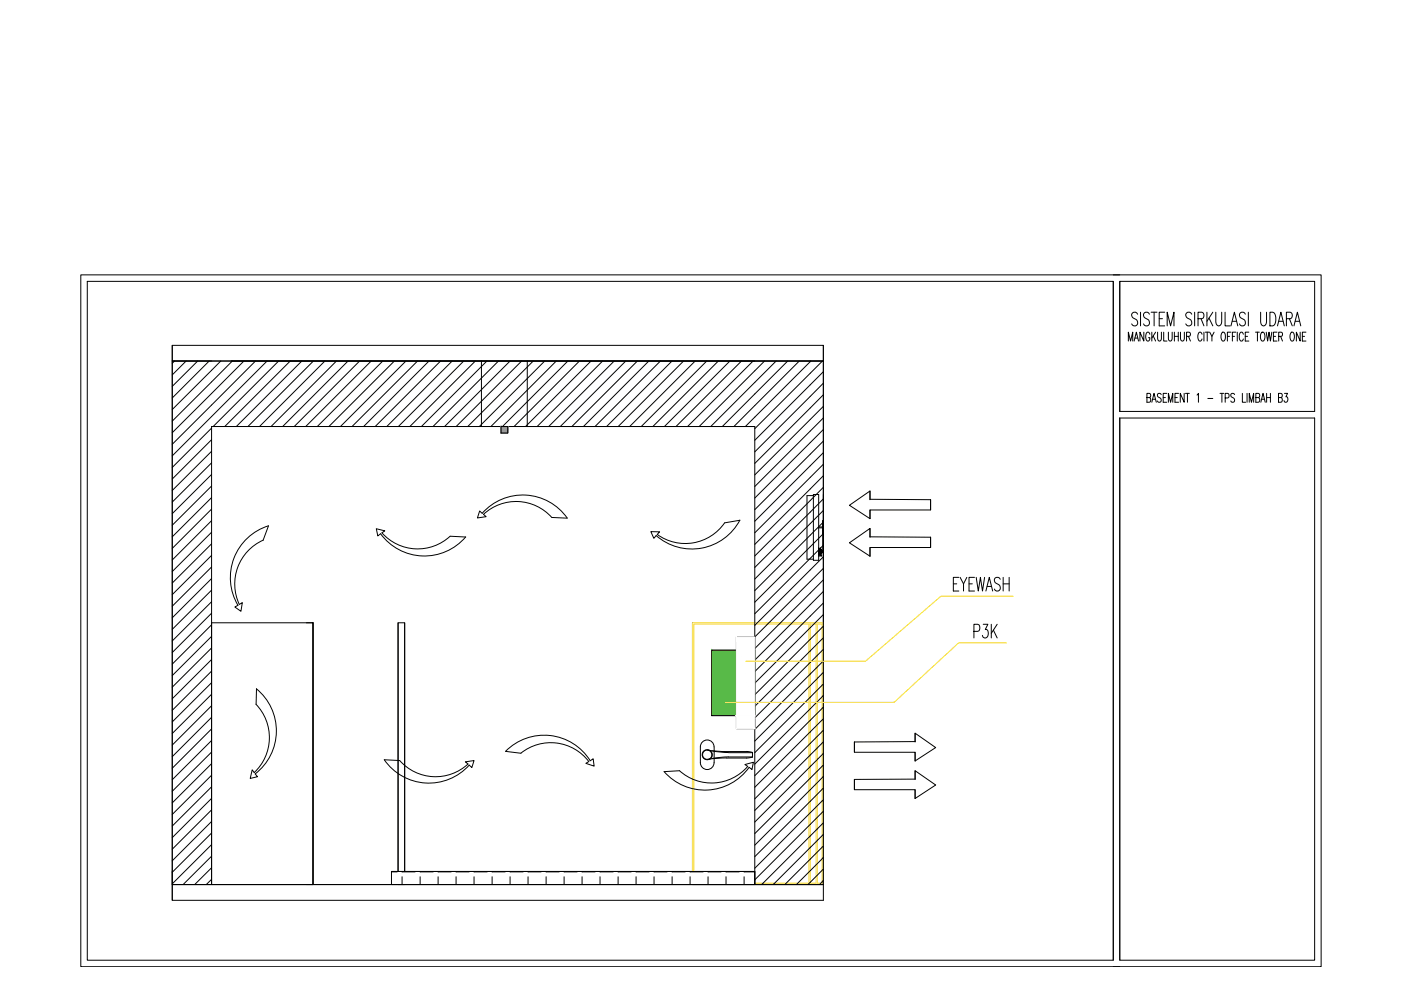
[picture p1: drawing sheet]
<svg xmlns="http://www.w3.org/2000/svg" width="297mm" height="210mm" viewBox="0 0 297 210" stroke-linecap="round" stroke-linejoin="round" font-family="sans-serif">
<defs><g id="words">
<text font-size="6.2" x="205.7" y="136.5">P3K</text>
</g></defs>
<!-- layer: 0 -->
<g fill="none" stroke="#000" stroke-width=".21">
<path d="M18.5 59.7h217.5v143.9h-217.5zM236 58.3h44.1v146.7h-44.1M236 59.7v143.9M237.4 58.3h-220.3v146.7h220.3M237.4 59.7h41.3v27.5h-41.3zM237.4 59.7v27.5M36.5 73.2h138.1v3.3h-138.1zM36.5 76.5h138.1M36.5 73.2v117.7M37 76.5l-.5 .5M39.5 76.5l-3 3M41.9 76.5l-5.4 5.4"/>
<path d="M44.4 76.5l-7.9 7.9M44.9 76.5h-8.4v111h8.4v-97.1h115.1v97.1h14.6v-111h-2.8M46.8 76.5l-10.3 10.3M49.3 76.5l-12.8 12.8M51.7 76.5l-15.2 15.2M54.2 76.5l-17.7 17.7M56.6 76.5l-20.1 20.2M59.1 76.5l-13.9 13.9M61.5 76.5l-13.8 13.9M64 76.5l-13.9 13.9M66.4 76.5l-13.8 13.9M68.9 76.5l-13.9 13.9"/>
<path d="M71.3 76.5l-13.8 13.9M73.8 76.5l-13.9 13.9M76.2 76.5l-13.8 13.9M78.7 76.5l-13.9 13.9M81.2 76.5l-13.9 13.9M83.6 76.5l-13.9 13.9M86.1 76.5l-13.9 13.9M88.5 76.5l-13.9 13.9M91 76.5l-13.9 13.9M93.4 76.5l-13.8 13.9M95.9 76.5l-13.9 13.9M98.3 76.5l-13.8 13.9"/>
<path d="M100.8 76.5l-13.9 13.9M102.1 76.5v13.9M103.2 76.5l-13.8 13.9M105.7 76.5l-13.9 13.9M108.1 76.5l-13.8 13.9M110.6 76.5l-13.9 13.9M111.8 76.5v13.9M113.1 76.5l-13.9 13.9M115.5 76.5l-13.9 13.9M117.9 76.5l-13.8 13.9M120.4 76.5l-13.9 13.9M122.9 76.5l-13.9 13.9"/>
<path d="M125.3 76.5l-13.9 13.9M127.8 76.5l-13.9 13.9M130.2 76.5l-13.9 13.9M132.7 76.5l-13.9 13.9M135.1 76.5l-13.9 13.9M137.6 76.5l-13.9 13.9M140 76.5l-13.8 13.9M142.5 76.5l-13.9 13.9M144.9 76.5l-13.8 13.9M147.4 76.5l-13.9 13.9M149.8 76.5l-13.8 13.9M152.3 76.5l-13.9 13.9"/>
<path d="M154.8 76.5l-13.9 13.9M157.2 76.5l-13.9 13.9M159.7 76.5l-13.9 13.9M162.1 76.5l-13.9 13.9M164.6 76.5l-13.9 13.9M167 76.5l-13.9 13.9M169.5 76.5l-13.9 13.9M171.9 76.5l-13.9 13.9M174.4 76.5l-14.4 14.4M174.6 73.2v117.7h-138.1v-3.4h138.1h-138.1M174.6 78.8l-14.6 14.6M239.2 72.3v-1.9l.5 1.9 .5-1.9v1.9"/>
<path d="M240.5 72.3l.4-1.9 .5 1.9M240.6 71.7h.6M241.2 66.6a.67 .67 0 0 0-1.1-.3 .67 .67 0 0 0 .2 1.1l.5 .3a.7 .7 0 0 1 .3 1.2 .7 .7 0 0 1-1.2-.2M241.8 66.2v2.9M242.5 70.4v1.9l-.8-1.9v1.9M243.7 66.6a.66 .66 0 0 0-1.1-.3 .66 .66 0 0 0 .2 1.1l.5 .3a.72 .72 0 0 1 .4 1 .72 .72 0 0 1-1.1 .2l-.1-.2M243.8 70.9a.4 .4 0 0 0-.2-.4 .4 .4 0 0 0-.5 0 1.44 1.44 0 0 0 .2 1.8 .5 .5 0 0 0 .5-.7h-.3M244.1 66.2h1.2M244.2 70.4v1.9M244.5 71.2l.5 1.1M244.7 66.2v2.9M245 70.4l-.8 1.3"/>
<path d="M245.4 70.4v1.4l.4 .5 .4-.3v-1.6M245.8 67.6h.7M246.7 70.4v1.9h.7M246.9 66.2h-1.1v2.9h1.1M247.5 69.1v-2.9l.7 2.9 .7-2.9v2.9M247.7 70.4l.1 1.6 .3 .3 .3-.1 .1-.4v-1.4M249 70.4v1.9M249 71.3h.8M249.8 70.4v1.9M250.3 70.4v1.4l.2 .4 .1 .1 .3-.1 .2-.4v-1.4M251.6 71.3l.7-.1 .1-.2-.1-.5-.7-.1v1.9M252 71.3l.4 1"/>
<path d="M252.7 66.6a.67 .67 0 0 0-1.1-.3 .67 .67 0 0 0 .2 1.1l.5 .3a.7 .7 0 0 1 .2 1.2 .7 .7 0 0 1-1.1-.2M253.3 66.2v2.9M254 67.6h.8a.75 .75 0 0 0 .5-.7 .75 .75 0 0 0-.5-.7h-.8v2.9M254.6 67.6l.7 1.5M254.9 70.9l-.3-.5a.92 .92 0 0 0-.6 1.5 .4 .4 0 0 0 .2 .3 .4 .4 0 0 0 .5 0l.2-.3M255.3 70.4v1.9M255.6 70.4h.8M255.9 66.2v2.9M256 70.4v1.9M256.3 67.4l.8 1.7M256.5 70.4l.4 .9v1M257.1 66.2l-1.2 1.9"/>
<path d="M257.4 70.4l-.5 .9M257.8 66.2v2.1a.72 .72 0 0 0 .7 .8l.4-.4 .1-.4v-2.1M259.1 70.5l.1-.1a1.08 1.08 0 0 1 .4 1.8l-.1 .1a.92 .92 0 0 1-.6-1.4zM259.7 66.2v2.9h1.1M260.2 71.3h.5M261 69.1l.7-2.9 .7 2.9M261 70.4h-.8v1.9M261.3 68.1h.9M261.3 71.3h.5M262 70.4h-.7v1.9M262.3 70.4v1.9M263.6 70.9a.4 .4 0 0 0-.2-.4 .4 .4 0 0 0-.4 0 1.48 1.48 0 0 0 .1 1.8 .44 .44 0 0 0 .5-.4"/>
<path d="M264 71.3h.5M264 66.6a.66 .66 0 0 0-1-.3 .66 .66 0 0 0 .2 1.1l.5 .3a.72 .72 0 0 1 .3 1 .72 .72 0 0 1-1 .2l-.2-.2M264.7 66.2v2.9M264.8 70.4h-.8v1.9h.8M266.2 70.4h.8M266.6 70.4v1.9M267.3 66.2v2.1l.2 .6 .3 .2a.72 .72 0 0 0 .7-.8v-2.1M267.5 70.5l.1-.1a.92 .92 0 0 1 .5 1.5 .41 .41 0 0 1-.2 .4 .41 .41 0 0 1-.4-.1l-.3-.6zM268.5 70.4l.3 1.9 .3-1.9 .3 1.9 .2-1.9M269.2 66.2h.7a1.91 1.91 0 0 1 0 2.9h-.7zM270 71.3h.5M270.7 70.4h-.7v1.9h.7"/>
<path d="M270.9 69.1l.7-2.9 .7 2.9M271.1 71.3l.7-.1v-.7l-.7-.1v1.9M271.1 68.1h.9M271.5 71.3l.4 1M272.7 67.6h.8a.75 .75 0 0 0 .5-.7 .75 .75 0 0 0-.5-.7h-.8v2.9M273.4 67.6l.6 1.5M273.7 70.5l.2-.1a.82 .82 0 0 1 .5 1.2v.3a.4 .4 0 0 1-.2 .3 .4 .4 0 0 1-.5 0l-.2-.6zM274.3 69.1l.8-2.9 .7 2.9M274.6 68.1h.9M275.7 70.4v1.9l-.8-1.9v1.9M276.1 71.3h.5M276.9 70.4h-.8v1.9h.8"/>
<path d="M44.9 90.8l-8.4 8.3M44.9 93.2l-8.4 8.4M44.9 95.7l-8.4 8.3M44.9 98.1l-8.4 8.4M106.2 90.4v1.4h1.4v-1.4M174.6 81.2l-14.6 14.6M174.6 83.7l-14.6 14.6M174.6 86.2l-14.6 14.5M174.6 88.6l-14.6 14.6M174.6 91.1l-14.6 14.5M174.6 93.5l-14.6 14.6M174.6 96l-14.6 14.5"/>
<path d="M174.6 98.4l-14.6 14.6M237.4 88.6h41.3v115h-41.3zM237.4 88.6v115M243.2 84.3l.7-.1v-.7l-.7-.1v1.9l.7-.1 .1-.5-.3-.4M244.2 85.3l.5-1.9 .5 1.9M244.4 84.7h.6M246.2 83.7a.43 .43 0 0 0-.7-.2 .43 .43 0 0 0 .1 .7l.5 .3 .1 .5a.42 .42 0 0 1-.4 .3 .42 .42 0 0 1-.4-.3M246.6 84.3h.5M247.4 83.4h-.8v1.9h.8M247.7 85.3v-1.9l.5 1.9 .5-1.9v1.9M249.1 84.3h.5M249.9 83.4h-.8v1.9h.8"/>
<path d="M251.1 83.4v1.9l-.9-1.9v1.9M251.3 83.4h.9M251.8 83.4v1.9M253.8 83.8l.3-.4v1.9M256.1 84.5h1M258.7 83.4h.8M259.1 83.4v1.9M259.8 84.4l.7-.1 .1-.3-.1-.5-.7-.1v1.9M261.8 83.7a.43 .43 0 0 0-.8-.2 .43 .43 0 0 0 .2 .7l.4 .3 .2 .5a.42 .42 0 0 1-.4 .3 .42 .42 0 0 1-.5-.3M263.4 83.4v1.9h.7M264.4 83.4v1.9M264.9 85.3v-1.9l.4 1.9 .5-1.9v1.9"/>
<path d="M266.3 84.3l.7-.1 .1-.3-.1-.4-.7-.1v1.9h.5l.2-.2 .1-.4-.3-.4M267.3 85.3l.5-1.9 .5 1.9M267.5 84.7h.6M268.5 84.3h.9M268.5 83.4v1.9M269.4 83.4v1.9M271.1 84.3l.7-.1v-.7l-.7-.1v1.9l.7-.1 .1-.5-.3-.4M272.3 83.4h.7l-.4 .7a.56 .56 0 0 1 .4 .7 .56 .56 0 0 1-.7 .4l-.1-.3M44.9 100.6l-8.4 8.3M44.9 103l-8.4 8.4M44.9 105.5l-8.4 8.3M44.9 107.9l-8.4 8.4"/>
<path d="M44.9 110.4l-8.4 8.3M44.9 112.8l-8.4 8.4M44.9 117.8l-8.4 8.3M44.9 115.3l-8.4 8.3M52.5 114.1a11.5 11.5 0 0 1 4.4-2.6l-1.1 3a10.2 10.2 0 0 0-5.1 13.7l.7-.4-.3 1.8-1.3-.9 .6-.4a11.5 11.5 0 0 1 2.1-14.2zM79.8 112.1l1.8 .5-.6 .4a10.2 10.2 0 0 0 14.5 .7l3.2 .1a11.5 11.5 0 0 1-18-.6l-.6 .4zM102.2 108.8a11.5 11.5 0 0 1 18.1 1M102.2 108.8l-.5-.5-.5 1.5 1.9-.3-.6-.4M102.5 109.1a10.1 10.1 0 0 1 14.5 .6l3.3 .2M153.6 110.9a10.1 10.1 0 0 1-14.3 2.4l.6-.5-1.9-.1 .6 1.4 .5-.5M156.9 110.3a11.5 11.5 0 0 1-17.8 3.2M156.9 110.3l-3.3 .6"/>
<path d="M174.6 100.9l-14.6 14.5M174.6 103.3l-14.6 14.6M174.6 105.8l-14.6 14.5M174.6 108.2l-14.6 14.6M174.6 110.7l-14.6 14.5M174.6 113.1l-14.6 14.6M174.6 115.6l-14.6 14.5M174.6 118.1l-14.6 14.5M184.5 104.1v1.8M184.5 108.1v1.9M184.5 112v1.9M184.5 116.1v1.8"/>
<path d="M197.3 105.9v2.2h-12.8v1.9M197.3 105.9h-12.8v-1.8l-4.4 3 4.4 2.9M197.3 113.9v2.2h-12.8v1.8M197.3 113.9l-12.8-.1v-1.8l-4.4 3.1 4.4 2.8M197.3 105.9v2.2M197.3 113.9v2.2M44.9 132h21.5v55.5h-21.5zM44.9 120.2l-8.4 8.3M44.9 122.7l-8.4 8.3M44.9 127.6l-8.4 8.3M44.9 130l-8.4 8.4M44.9 134.9l-8.4 8.3"/>
<path d="M44.9 137.4l-8.4 8.3M44.9 125.1l-8.4 8.3M44.9 132.5l-8.4 8.3M44.9 139.8l-8.4 8.4M65 132h1.4v55.5h-1.4M66.4 132v55.5M84.4 132v52.8v-52.8h1.4v52.8v-52.8M146.8 132v52.8M150.9 137.8h9.1v13.9h-9.1zM156.1 135.1h3.9v19.4h-3.9zM174.6 120.5l-14.6 14.6M174.6 122.9l-14.6 14.6"/>
<path d="M174.6 125.4l-14.6 14.6M174.6 127.9l-14.6 14.5M174.6 130.3l-14.6 14.6M174.6 132.8l-14.6 14.5M174.6 135.2l-14.6 14.6M174.6 137.7l-14.6 14.5M202.1 123.8h.7M203.3 122.4h-1.2v2.9h1.2M203.6 122.4l.7 1.4v1.5M205 122.4l-.7 1.4M205.5 123.8h.6M206.6 122.4h-1.1v2.9h1.1"/>
<path d="M207 122.4l.4 2.9 .5-2.9 .4 2.9 .5-2.9M209 125.3l.7-2.9 .8 2.9M209.3 124.3h.9M212.1 122.8a.67 .67 0 0 0-1.1-.2 .67 .67 0 0 0 .2 1.1 1.04 1.04 0 0 1 .9 1.2 .66 .66 0 0 1-.6 .4 .66 .66 0 0 1-.7-.4M212.7 123.8h1.3M212.7 122.4v2.9M214 122.4v2.9M44.9 144.7l-8.4 8.4M44.9 147.2l-8.4 8.3M44.9 154.5l-8.4 8.4M44.9 142.3l-8.4 8.3M44.9 149.6l-8.4 8.4"/>
<path d="M44.9 152.1l-8.4 8.3M44.9 157l-8.4 8.3M44.9 159.5l-8.4 8.3M54.4 146a11.5 11.5 0 0 1-.3 18.1l.5 .6-1.5 .3 .4-1.8 .4 .6a10.2 10.2 0 0 0 .4-14.5zM107.2 159.3a11.5 11.5 0 0 1 17.9 2l.7-.4 .2 1.5-1.8-.6 .6-.3a10.1 10.1 0 0 0-14.3-1.8l-3.3-.4M174.6 140.1l-14.6 14.6M174.6 142.6l-14.6 14.5M174.6 145l-14.6 14.6M174.6 147.5l-14.6 14.5M174.6 149.9l-14.6 14.6M174.6 152.4l-14.6 14.5M174.6 154.8l-14.6 14.6"/>
<path d="M174.6 157.3l-14.6 14.5M174.6 159.8l-14.6 14.5M181.2 157.3v2.2h12.8v1.8M181.2 157.3l12.8-.1v-1.7l4.4 3-4.4 2.8M181.2 157.3v2.2M194 155.5v1.8M194 159.5v1.8M44.9 164.4l-8.4 8.3M44.9 171.7l-8.4 8.4M44.9 174.2l-8.4 8.3M44.9 161.9l-8.4 8.3M44.9 166.8l-8.4 8.3"/>
<path d="M44.9 169.3l-8.4 8.3M44.9 176.6l-8.4 8.3M44.9 179.1l-8.4 8.3M81.5 161.1l3.2 .2a10.2 10.2 0 0 0 14.5 .7l-.5-.5 1.8-.2-.5 1.4-.5-.5a11.5 11.5 0 0 1-18-1.1zM158.8 162.7a11.5 11.5 0 0 1-18 .9M158.8 162.7l.6 .5 .3-1.6-1.8 .5 .6 .4a10.1 10.1 0 0 1-14.4 .9l-3.3 .2M174.6 162.2l-14.6 14.5M174.6 164.6l-14.6 14.6M174.6 167.1l-14.6 14.5M174.6 169.6l-14.6 14.5M174.6 172l-14.6 14.5M174.6 174.5l-13.1 13"/>
<path d="M174.6 176.9l-10.7 10.6M174.6 179.4l-8.2 8.1M181.2 165.3v2.1h12.8v1.9M181.2 165.3l12.8-.1v-1.8l4.4 3-4.4 2.9M181.2 165.3v2.1M194 163.4v1.9M194 167.4v1.9M36.5 184.8v2.7h138.1v-2.7M44.9 181.5l-6.1 6M44.9 184l-3.6 3.5M44.9 186.4l-1.2 1.1M83 184.8h77v2.7h-77z"/>
<path d="M83 184.8h63.8M83 184.9h1.2M85.2 184.8l2.8 .1M85.2 185.9v1.6M89.1 184.8l2.7 .1M89.1 185.9v1.6M92.9 184.8l2.8 .1M92.9 185.9v1.6M96.7 184.8l2.8 .1M96.7 185.9v1.6M100.5 184.8l2.8 .1M100.5 185.9v1.6"/>
<path d="M104.3 184.8l2.8 .1M104.3 185.9v1.6M108.1 184.8l2.8 .1M108.1 185.9v1.6M112 184.8l2.7 .1M112 185.9v1.6M115.8 184.8l2.8 .1M115.8 185.9v1.6M119.6 184.8l2.8 .1M119.6 185.9v1.6M123.4 184.8l2.8 .1M123.4 185.9v1.6"/>
<path d="M127.2 184.8l2.8 .1M127.2 185.9v1.6M131 184.8l2.8 .1M131 185.9v1.6M134.9 184.8l2.7 .1M134.9 185.9v1.6M138.7 184.8l2.7 .1M138.7 185.9v1.6M142.5 184.8l2.8 .1M142.5 185.9v1.6M146.3 184.8l2.8 .1M146.3 185.9v1.6"/>
<path d="M146.8 184.8h13.2v2.7h-13.2M150.1 184.8l2.8 .1M150.1 185.9v1.6M153.9 184.8l2.8 .1M153.9 185.9v1.6M157.8 184.8l2.2 .1M157.8 185.9v1.6M174.6 181.8l-5.7 5.7M174.6 184.3l-3.3 3.2M174.6 186.7l-.9 .8"/>
</g>
<path d="M171.8 132.3h1.2v55h-1.2M171.8 132v55.5M173.3 132.3h1v55h-1zM146.8 184.8v-52.8h27.8v55.5h-27.8M147.1 184.8v-52.5h24.4v55h-11.5" fill="none" stroke="#f8d731" stroke-width=".21"/>
<!-- layer: 001_Dark_1 5 -->
<g fill="none" stroke="#000" stroke-width=".21">
<path d="M148.5 158.3a1.45 1.45 0 0 1 1.4-1.4 1.45 1.45 0 0 1 1.5 1.4M148.5 158.4v3.3a1.45 1.45 0 0 0 1.4 1.5 1.45 1.45 0 0 0 1.5-1.5M149.3 159.3a1.31 1.31 0 0 1 1.3-.2l2.9 .2 5.4 .1 .6 .1v1l-1.2 .2h-4.8l-2.9 .2a1.08 1.08 0 0 1-1.3-.1 1.08 1.08 0 0 1-.2-1.3zM150.1 159.1l.3 .1M150.5 159.2l.2 .2M150.7 159.3a1.06 1.06 0 0 0-1.5-.1 1.06 1.06 0 0 0-.1 1.5 1.06 1.06 0 0 0 1.4 .2M150.7 159.3l.2 .3M150.8 159.5l.1 .3M150.9 159.9v.3M150.9 159.2l3.6 .4M150.9 159.7l.1 .3M151.4 158.4v1.2"/>
<path d="M151.4 159.7v.3M154.5 159.6h5M150.4 160.9l-.3 .1M150.7 160.8l-.2 .2M150.7 160.7l-.2 .2M150.9 160.3l-.1 .3M150.9 160.5l-.2 .2M151 160.1l-.1 .3M151.4 160.1v.3M151.4 160.5v1.2M159.5 160.5h-5.6l-3 .3"/>
</g>
<!-- layer: Edges -->
<g fill="none" stroke="#000" stroke-width=".21">
<path d="M172.5 105.1h-1.4v13.5h1.4M172.5 104.8h1.1v14h-1.1zM173.6 116.3h.1M173.6 117.1h.3M173.6 116.9h.3M173.6 116.8h.3M173.6 117.3h.3M173.6 117.2h.3M173.6 116.3l.3 .1M173.6 117.5h.3M173.6 116.3l.3 .2M173.6 116.4l.2 .1"/>
<path d="M173.6 116.6h.3M173.6 117h.3M173.6 116.7h.3M173.6 117.4h.3M173.6 117.7h.6v.2h-.6M173.6 111.7h.8M173.6 111.9h.8M173.8 116.6h.1M173.8 116.7v.1M173.8 116.8v.1M173.8 117h.1M173.8 117.1h.1"/>
<path d="M173.8 117.2h.1M173.8 117.3h.1M173.8 116.5h.1M173.8 116.5l-.2 .1M173.9 116.5h.1M173.9 116.4h.1M173.9 117.7v-1.5l.1 1.5M174 116.3l.2 .2v1l-.2 .1M174.2 117.3h.1M174.2 116.6h.1M174.2 116.9h.2M174.2 117.1h.3"/>
<path d="M174.2 117.1h.1M174.4 110.4h.1M174.4 113.2h.1M174.4 111.7v.3M174.4 117.2h.1M174.4 116.8h.1M174.5 110.5h.1M174.5 112.5h.1M174.5 110.4l-.1 6.8M174.5 117.1h.1M174.5 110.4h.1M174.5 113.2h.1"/>
<path d="M174.5 117l-.3 .1M174.5 117.2h.1M174.5 110.4l.1 6.8M174.5 116.8h.1"/>
</g>
<!-- layer: 0 -->
<g fill="none" stroke="#939598" stroke-width=".21">
<path d="M106.2 90.4h.1M106.2 90.5h.1M106.2 90.5l.1-.1-.1 .1M106.2 90.5l.2-.1zM106.2 90.6l.2-.2-.2 .2M106.2 90.6l.2-.2zM106.2 90.6l.3-.2-.3 .2M106.2 90.7l.3-.3zM106.2 90.7l.4-.3-.4 .3M106.2 90.7l.4-.3zM106.2 90.8l.4-.4-.4 .4M106.2 90.9l.5-.5-.5 .5"/>
<path d="M106.2 90.9l.5-.5zM106.2 90.9l.6-.5-.6 .5M106.2 90.9l.6-.5zM106.2 91l.6-.6-.6 .6M106.2 91l.6-.6zM106.2 91.1l.7-.7-.7 .7M106.2 91.1l.8-.7-.8 .7M106.2 91.2l.8-.8zM106.2 91.2l.8-.8-.8 .8M106.2 91.3l.9-.9-.9 .9M106.2 91.3l.9-.9zM106.2 91.3l1-.9-1 .9"/>
<path d="M106.2 91.3l1-.9zM106.2 91.4l1-1-1 1M106.2 91.5l1.1-1.1-1.1 1.1M106.2 91.5l1.1-1.1zM106.2 91.5l1.2-1.1-1.2 1.1M106.2 91.6l1.2-1.2zM106.2 91.6l1.2-1.2-1.2 1.2M106.2 91.7l1.3-1.3-1.3 1.3M106.2 91.7l1.3-1.3zM106.2 91.7l1.4-1.3-1.4 1.3M106.2 91.8l1.4-1.4-1.4 1.4M106.3 91.8l1.3-1.3-1.3 1.3"/>
<path d="M106.3 91.8l1.3-1.3zM106.3 90.4l-.1 .1M106.4 91.8l1.2-1.3zM106.4 90.4l-.2 .2M106.4 91.8l1.2-1.2-1.2 1.2M106.4 91.8l1.2-1.2zM106.5 90.4l-.3 .2M106.5 91.8l1.1-1.1-1.1 1.1M106.5 91.8l1.1-1.1zM106.5 90.4l-.3 .3M106.6 91.8l1-1.1zM106.6 90.4l-.4 .4"/>
<path d="M106.6 91.8l1-1-1 1M106.6 90.4l-.4 .4zM106.6 91.8l1-1zM106.7 90.4l-.5 .4M106.7 91.8l.9-.9-.9 .9M106.7 91.8l.9-.9zM106.7 90.4l-.5 .5M106.8 91.8l.8-.9zM106.8 90.4l-.6 .6M106.8 91.8l.8-.8-.8 .8M106.8 91.8l.8-.8zM106.9 90.4l-.7 .6"/>
<path d="M106.9 91.8l.7-.7-.7 .7M106.9 91.8l.7-.7zM106.9 90.4l-.7 .7M107 91.8l.6-.7zM107 90.4l-.8 .8M107 91.8l.6-.6-.6 .6M107 91.8l.6-.6zM107.1 90.4l-.9 .8M107.1 91.8l.5-.5zM107.1 90.4l-.9 .9M107.1 91.8l.5-.5-.4 .5M107.2 91.8l.4-.5z"/>
<path d="M107.2 90.4l-1 1M107.2 90.4l-1 1zM107.2 91.8l.4-.4-.4 .4M107.2 91.8l.4-.4zM107.3 91.8l.3-.4zM107.3 90.4l-1.1 1M107.3 91.8l.3-.3-.3 .3M107.3 91.8l.3-.3zM107.3 90.4l-1.1 1.1M107.4 91.8l.2-.3zM107.4 90.4l-1.2 1.2M107.4 91.8l.2-.2-.2 .2"/>
<path d="M107.5 90.4l-1.3 1.2M107.5 91.8l.1-.1zM107.5 90.4l-1.3 1.3M107.6 90.4l-1.4 1.3zM107.6 91.8h.1M107.6 90.4l-1.4 1.4M107.6 90.4l-1.3 1.4M107.6 90.5l-1.3 1.3M107.6 90.6l-1.2 1.2M107.6 90.6l-1.1 1.2M107.6 90.7l-1.1 1.1zM107.6 90.7l-1.1 1.1"/>
<path d="M107.6 90.8l-1 1M107.6 90.8l-.9 1M107.6 90.9l-.9 .9M107.6 91l-.8 .8zM107.6 91l-.8 .8M107.6 91l-.7 .8M107.6 91.1l-.7 .7M107.6 91.2l-.6 .6M107.6 91.2l-.5 .6M107.6 91.3l-.5 .5zM107.6 91.3l-.5 .5M107.6 91.4l-.4 .4"/>
<path d="M107.6 91.4l-.3 .4M107.6 91.5l-.3 .3M107.6 91.6l-.2 .2M107.6 91.6l-.2 .2zM107.6 91.6l-.1 .2M107.6 91.7v.1"/>
</g>
<path d="M150.9 137.8l9.1 13.9v-13.9zM150.9 137.8l9.1 13.9h-9.1z" fill="#58ba48" stroke="#58ba48" stroke-width=".21"/>
<g fill="#fff" stroke="#fff" stroke-width=".21">
<path d="M156.1 135.1l3.9 16.6v-16.6zM156.1 135.1l3.9 16.6h-3.9z"/>
<path d="M156.1 151.7l3.9 2.8v-2.8zM156.1 151.7l3.9 2.8h-3.9z"/>
</g>
<!-- layer: Notes -->
<g fill="none" stroke="#fff" stroke-width=".21">
<path d="M202.6 110.4l.1 2.5a.55 .55 0 0 0 .5 .4 .55 .55 0 0 0 .6-.4l.1-2.5M204.6 110.4h.6a1.92 1.92 0 0 1 0 2.9h-.6zM206.2 113.3l.7-2.9 .7 2.9M206.4 112.3h1M208.1 111.8h.8a.76 .76 0 0 0 .4-.7 .76 .76 0 0 0-.4-.7h-.8v2.9M208.7 111.8l.6 1.5M209.7 113.3l.7-2.9 .7 2.9M209.9 112.3h.9M213.5 113.3v-2.9l.7 2.9 .7-2.9v2.9M215.3 113.3l.7-2.9 .8 2.9M215.6 112.3h.9M218.4 110.8a.66 .66 0 0 0-1.1-.3 .66 .66 0 0 0 .2 1.1l.5 .3a.74 .74 0 0 1 .3 .9 .74 .74 0 0 1-.7 .5l-.5-.4"/>
<path d="M219 110.4v2l.3 .7a.55 .55 0 0 0 .9-.2v-2.5M221 110.4v2.9M221.4 111.6l.8 1.7M222.2 110.4l-1.2 1.9M202.3 161.3v2l.3 .7 .2 .2 .5-.2 .3-.7v-2M204.3 161.3h.6a1.86 1.86 0 0 1 .4 2.4l-.4 .5h-.6zM205.9 164.2l.7-2.9 .7 2.9M206.1 163.2h1M207.8 162.6h.8a.75 .75 0 0 0 .4-.7 .75 .75 0 0 0-.4-.6h-.8v2.9M208.4 162.6l.6 1.6M209.4 164.2l.7-2.9 .7 2.9M209.7 163.2h.9"/>
<path d="M213.2 161.3v2.9M213.6 162.5l.8 1.7M214.4 161.3l-1.2 1.9M215 162.6h.7M216.2 161.3h-1.2v2.9h1.2M216.7 161.3v2.9h1.1M218.3 161.3v2a.72 .72 0 0 0 .7 .9l.3-.2 .2-.7v-2M219.9 164.2l.8-2.9 .7 2.9M220.2 163.2h.9M221.8 162.6h.8a.73 .73 0 0 0 .5-.7 .73 .73 0 0 0-.5-.6h-.8v2.9M222.5 162.6l.6 1.6"/>
</g>
<!-- layer: 0 -->
<path d="M213.4 136.3h-10.2l-13.6 12.6h-35.8" fill="none" stroke="#ff0" stroke-width=".21"/>
<!-- layer: Notes -->
<path d="M214.8 126.4h-15.3l-16 13.8h-25.4" fill="none" stroke="#ff0" stroke-width=".21"/>
<use href="#words"/>
</svg>
